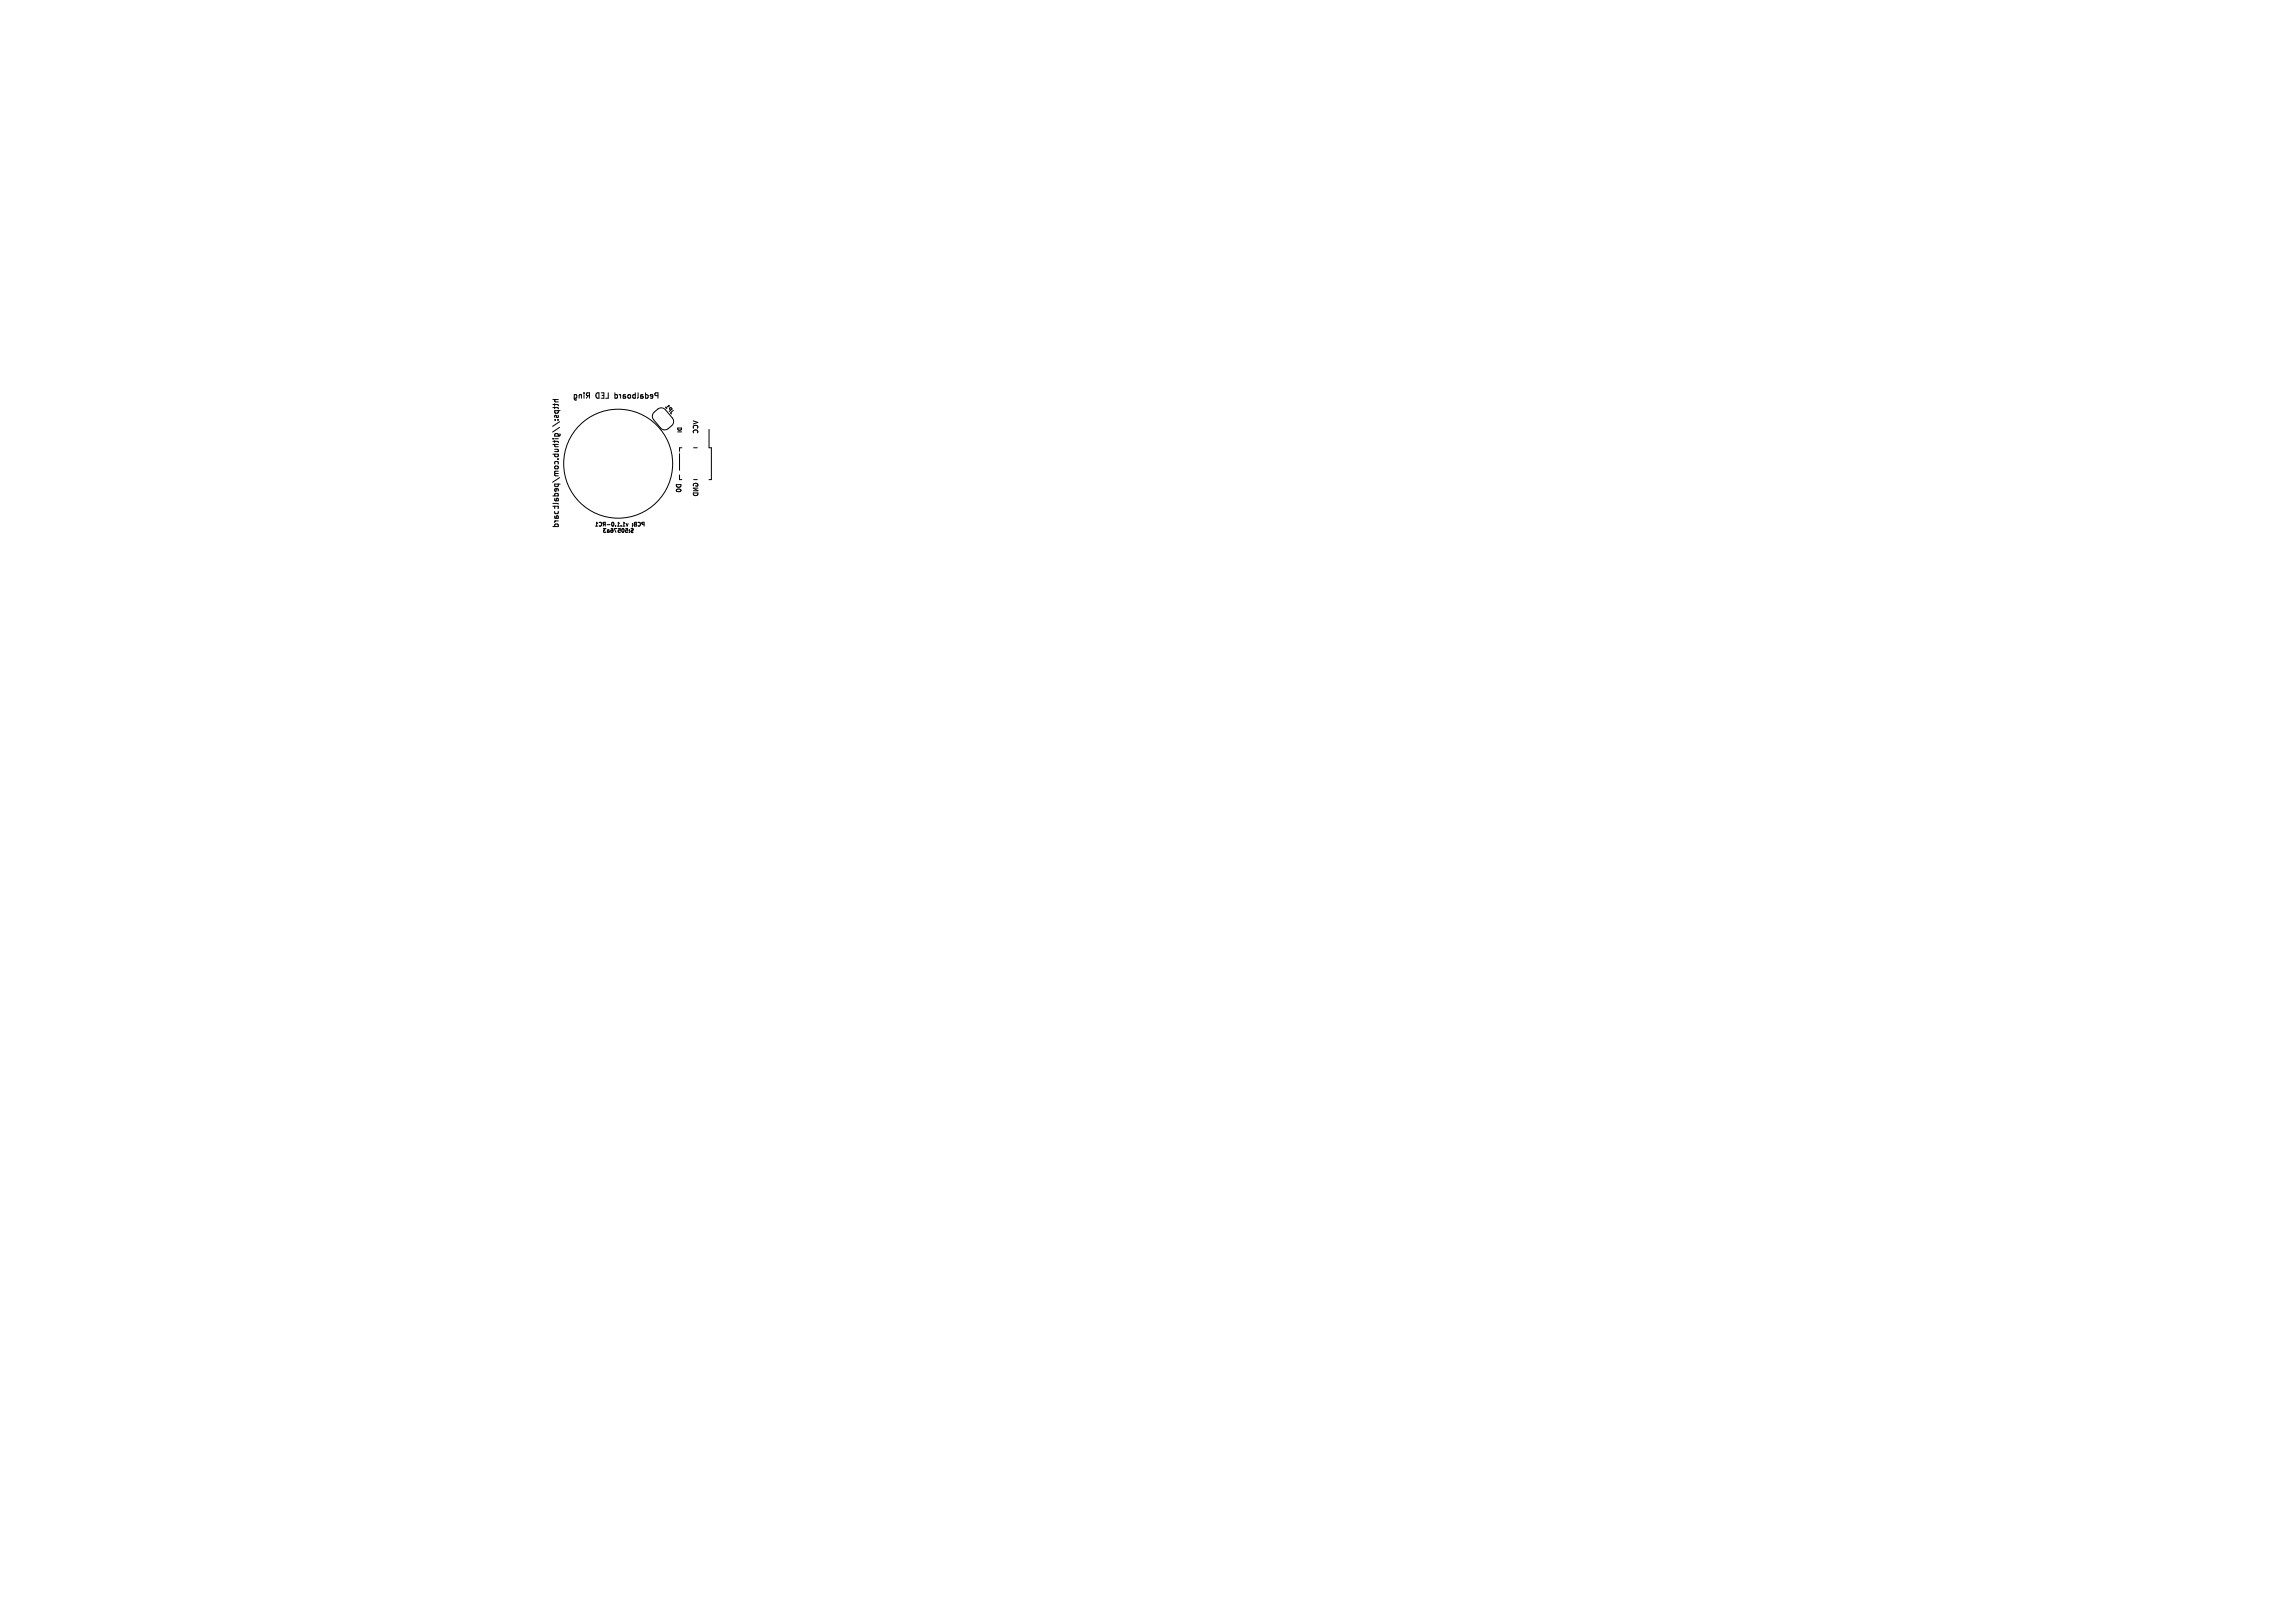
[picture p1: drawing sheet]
<svg xmlns="http://www.w3.org/2000/svg" width="297mm" height="210mm" viewBox="0 0 297 210" stroke-linecap="round" stroke-linejoin="round" font-family="sans-serif">
<defs><g id="words">
<g font-size="1">
<text x="74.1" y="51.6">Pedalboard</text>
<text x="80.7" y="51.6">LED</text>
</g>
<g font-size="1" fill="#fff">
<text x="83.3" y="51.6">Ring</text>
<text x="72.3" y="68.4" transform="rotate(-90 72.3 68.4)">https://github.com/pedalboard</text>
</g>
<text font-size=".8" x="88.2" y="62.5" transform="rotate(-90 88.2 62.5)">D0</text>
<text font-size=".8" fill="#fff" x="90.4" y="62.3" transform="rotate(-90 90.4 62.3)">GND</text>
<g font-size=".7">
<text x="85.9" y="52.6" transform="rotate(50 85.9 52.6)">JP1</text>
<text x="76.5" y="68.1">PCB:</text>
<text x="77.9" y="69">$:50576a3</text>
<text x="78.8" y="68.1">v1.1.0-RC1</text>
</g>
</g></defs>
<g fill="none" stroke="#000" stroke-width=".13">
<path d="M71.5 51.7h.7M71.5 52.7h.6l.1 .2M71.5 52.3h.6l.1 .2M71.8 52.2v.3M71.8 52.6v.3M71.8 53.1h.7M71.8 53.1v.2l.1 .2 .3-.1v-.3M71.8 54.3h.1M71.8 51.7v.3h.4M72.2 54.3h.1M72.2 53.7v.3h-.2l-.1-.3-.1 .1v.2M72.4 54.6l-.9 .6"/>
<path d="M79.6 51.1h.2l.1 .1-.1 .3h-.2M79.6 50.8v.7M80.1 51.1l.2 .1M80.3 51.1v.4M82.9 51.5h.2M82.9 51.2l.2 .1M83 51.1l-.1 .1v.3M84.6 53.4l.1-.1a1.11 1.11 0 0 1 1.1-.5l.3 .2 1 1.2 .1 .5-.3 .4a1.11 1.11 0 0 1-1.1 .5l-.3-.2-1-1.2-.1-.4zM87.7 55.4h.5a.25 .25 0 0 1-.2 .3 .25 .25 0 0 1-.3-.3zM87.7 55.9h.5M88.2 57.9h-.3v4.2M89.7 54.5l.6 .2-.6 .2"/>
<path d="M89.8 57.9h.4M89.8 55.4a.27 .27 0 0 1 .2-.4 .27 .27 0 0 1 .3 .4M89.8 56a.27 .27 0 0 1 .2-.4 .27 .27 0 0 1 .3 .4M91.8 55.6v2.3h.3v4.2h-.3M78.6 67.9h.3M81.4 68.8v.1M81.4 68.6h.1M81.7 68.4h.1M81.8 68.3v.7M81.9 68.4a.21 .21 0 0 1-.2 .3v.2h.2M82.6 67.6a.22 .22 0 0 1 .3 .2 .22 .22 0 0 1-.3 .2M83.4 67.8h-.3v-.2h.3v.5"/>
<path d="M87.5 62.7a.3 .3 0 0 0 .3 .4 .3 .3 0 0 0 .3-.4M87.6 63.3a.29 .29 0 0 1 .3-.1 .29 .29 0 0 1 .2 .3 .29 .29 0 0 1-.3 .2 .29 .29 0 0 1-.3-.3zM89.7 63.8h.6a.3 .3 0 0 1-.3 .3 .3 .3 0 0 1-.3-.3zM89.8 62.6l-.1 .3M90.2 62.6l.1 .3h-.2v-.1M90.3 63.2h-.6l.6 .3h-.6"/>
<circle cx="80" cy="60" r="7"/>
</g>
<g fill="#fff" stroke="#fff" stroke-width=".13">
<circle cx="86.9" cy="63.2" r=".2"/>
<circle cx="74" cy="52" r=".2"/>
<circle cx="70.1" cy="61.2" r=".2"/>
<circle cx="76.1" cy="69.2" r=".2"/>
<circle cx="90.1" cy="56.6" r=".2"/>
<circle cx="81.2" cy="69.9" r=".2"/>
<circle cx="86" cy="67.9" r=".2"/>
<circle cx="70.8" cy="56.1" r=".2"/>
<circle cx="88" cy="54" r=".2"/>
<circle cx="88.3" cy="66" r=".2"/>
<circle cx="78.8" cy="50.1" r=".2"/>
<circle cx="91.2" cy="61.4" r=".2"/>
<circle cx="91.1" cy="64.9" r=".2"/>
<circle cx="90.4" cy="64.9" r=".2"/>
<circle cx="87.7" cy="58.6" r=".2"/>
<circle cx="87.9" cy="61.2" r=".2"/>
</g>
<use href="#words"/>
</svg>
